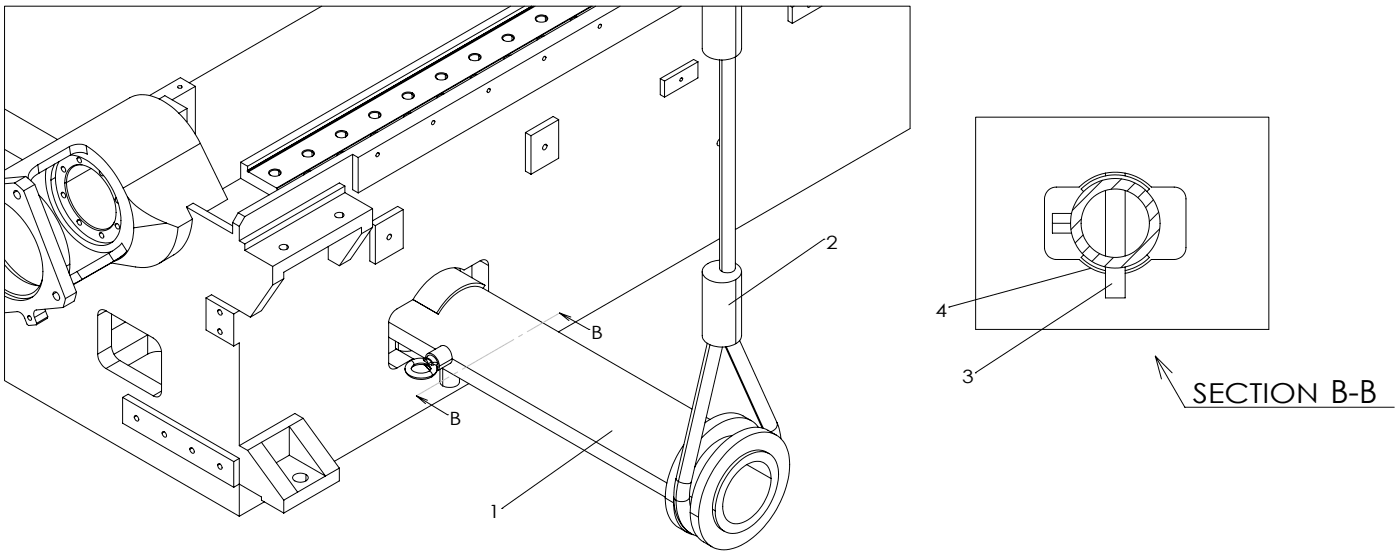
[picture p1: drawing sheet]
<svg xmlns="http://www.w3.org/2000/svg" width="356mm" height="142mm" viewBox="0 0 356 142" stroke-linecap="round" stroke-linejoin="round" font-family="sans-serif">
<defs><g id="words">
<text font-size="8.1" x="338.7" y="102.4">B-B</text>
<text font-size="7" x="303.7" y="102.5">SECTION</text>
<g font-size="4.7">
<text x="210.3" y="63.3">2</text>
<text x="238.2" y="80.5">4</text>
<text x="150.5" y="86.2">B</text>
<text x="244.9" y="97.3">3</text>
<text x="114.5" y="108">B</text>
<text x="124.3" y="131.8">1</text>
</g>
</g></defs>
<g fill="none" stroke="#000" stroke-width=".25">
<path d="M81.9 1.6l-33.7 19.4M111 18.9a2.07 2.07 0 0 1 3 .4 1.53 1.53 0 0 1-2.1 1 .85 .85 0 0 1-.9-.4 .85 .85 0 0 1 0-1zM113.4 19l.4 .5-.4 .6M113.4 19a1.61 1.61 0 0 0-2.4 .7l.3 .4M113.4 19v1.2M113.5 18.8l-.1 .2M119.5 14a2.11 2.11 0 0 1 3 .4 1.48 1.48 0 0 1-2.1 1 .86 .86 0 0 1-.9-.4 .86 .86 0 0 1 0-1zM121.6 18.9a1.79 1.79 0 0 0-1.9 1.1M121.9 14.1l.4 .5-.4 .6M121.9 14.1a1.62 1.62 0 0 0-2.4 .7l.3 .4M121.9 14.1v1.2M122 13.9l-.1 .2"/>
<path d="M128 9.1a2.07 2.07 0 0 1 2.9 .4 1.74 1.74 0 0 1-2.7 .8l-.4-.6zM130 1.6l-68.7 39.7M130.1 14a1.67 1.67 0 0 0-1.9 1.1M130.3 9.2l.5 .5-.4 .6M130.3 9.2a1.57 1.57 0 0 0-2.3 .7l.3 .4M130.3 9.2v1.2M130.5 9l-.2 .2M133.5 1.6l-70.5 40.7M135.4 1.6l-72.4 41.8M135.8 1.6l-72.8 42M136.2 1.6l-73 42.1M136.5 4.2a2.07 2.07 0 0 1 2.9 .4 1.67 1.67 0 0 1-2.4 .9l-.7-.5v-.4z"/>
<path d="M138.5 14.4l.1-.1a.53 .53 0 0 1 .3 .7 .53 .53 0 0 1-.7 .3zM138.6 9.1a1.87 1.87 0 0 0-1.9 1.1M138.6 14.3l.4 .3M138.8 4.3l.4 .5-.3 .6M138.8 4.3a1.78 1.78 0 0 0-2.4 .5l.4 .6M138.8 4.3v1.2M139 4.1l-.2 .2M147.1 4.2a1.78 1.78 0 0 0-1.9 1.1M150.5 1.6l-80.1 46.2M150.8 1.6l-80.4 46.4M151.7 1.6l-91.1 52.5M152.5 6.4l.3-.2a.51 .51 0 0 1 .2 .7 .51 .51 0 0 1-.7 .2z"/>
<path d="M152.7 6.2l.4 .2M157.9 1.6l-66.7 38.5M168.1 20v4.1l1.1 .6M168.1 20l1.1 .6M173.3 19.9l.3-.1a.47 .47 0 0 1 .1 .6 .47 .47 0 0 1-.6 .2zM173.4 1.6l-82.2 47.5M173.5 19.8l.3 .2M177.7 15.7l-1.1-.6-8.5 4.9M177.7 15.7l-8.5 4.9M177.7 15.7v4.1l-8.5 4.9M178.8 1.6v10.8a3.3 3.3 0 0 0 2.9 2.6 7.8 7.8 0 0 0 5.6-.6M183.2 15.2v53l.1 .5 .5 .3"/>
<path d="M183.8 15.3v53.7M187.2 14.5v53.7a2.33 2.33 0 0 1-3.4 .8M187.3 1.6v12.8M188.8 1.6v10.8l-.5 1.2-1 .8M200.6 1.6v3.7l1.1 .6M201.3 1.6l.4 .3M201.7 1.9v4M202.2 1.6l-.5 .3M205.6 1.6l.1 .3 .5-.3M209.3 1.6l-7.6 4.3M1.2 38l4.5 2.6M1.2 27.7l13.4 7.8"/>
<path d="M17.7 37.3l-8.1 4.6M17.7 37.3l.3 2.1M17.9 39.4a11.9 11.9 0 0 1 8.4 5.2 18.3 18.3 0 0 1 4.4 13 5 5 0 0 1-7.5 4.3 19.1 19.1 0 0 1-10.1-14.5l-.1-1.6M18 39.4l-8.1 4.6M21.9 37.1a26 26 0 0 1 9.5 10.7M21.9 37.1a4.9 4.9 0 0 0-4.2 .2M21.9 37.1l.3 2.1a4.4 4.4 0 0 0-4.2 .2M40.5 25.2l1.5-.9 5.6 3.3M45.3 21.9a.65 .65 0 0 1 1.1 .3 .68 .68 0 0 1-1.2-.2zM46.2 21.9v.5M47.6 27.6l-2.1 1.2M47.6 27.6v3.3h-.1"/>
<path d="M49.7 22l-5.9 3.4M49.7 22v12.2M49.7 22l-3.8-2.3-7.8 4.6M51 36.5a24.2 24.2 0 0 0-11-11.6 7.8 7.8 0 0 0-7 0l-31.8 18.4M51 36.5l-19.6 11.3M51 36.5l7 14.2-5.3 3M77.1 38.5a2.07 2.07 0 0 1 2.9 .4 1.67 1.67 0 0 1-2.4 .9l-.7-.5v-.4zM79.4 38.6l.5 .5-.4 .6M79.4 38.6a1.55 1.55 0 0 0-2.3 .7l.3 .4M79.4 38.6v1.1M79.6 38.4l-.2 .2M85.6 33.6a2.03 2.03 0 0 1 2.9 .4 1.74 1.74 0 0 1-2.7 .8l-.4-.6z"/>
<path d="M87.7 38.5a1.87 1.87 0 0 0-1.9 1.1M87.9 33.7l.4 .5-.3 .6M87.9 33.7a1.83 1.83 0 0 0-2.4 .5l.4 .6M87.9 33.7v1.1M88.1 33.5l-.2 .2M89.8 39.3l-27.5 15.8M89.8 39.3v8.9l1.4 .9M89.8 39.3l1.4 .8M93.9 28.9a2.05 2.05 0 0 1 3.1 .2 1.74 1.74 0 0 1-2.7 .8l-.4-.4zM95.9 39l.3-.2a.52 .52 0 0 1 .4 .6 .52 .52 0 0 1-.5 .5h-.3l-.1-.3zM96.1 38.9l.4 .2M96.2 33.6a1.78 1.78 0 0 0-1.9 1.1"/>
<path d="M96.4 28.8l.4 .5-.3 .6M96.4 28.8a1.61 1.61 0 0 0-2.4 .7l.4 .4M96.4 28.8v1.1M96.5 28.6l-.1 .2M102.5 23.8a2.11 2.11 0 0 1 3 .4 1.74 1.74 0 0 1-2.7 .8l-.5-.6zM104.6 28.7a1.79 1.79 0 0 0-1.8 1.1M104.9 23.9l.4 .5-.3 .6M104.9 23.9a1.83 1.83 0 0 0-2.4 .5l.4 .6M104.9 23.9v1.1M105.1 23.7l-.2 .2M110.1 30.9l.2-.3a.55 .55 0 0 1 .4 .7 .55 .55 0 0 1-.7 .4l-.2-.3zM110.3 30.7l.4 .2"/>
<path d="M113.1 23.8a1.71 1.71 0 0 0-1.8 1.1M124.2 22.7l.3-.2a.55 .55 0 0 1 .3 .7 .55 .55 0 0 1-.7 .3l-.1-.2zM124.4 22.5l.4 .3M133.8 33.7v9.8l1.4 .8M133.8 33.7l1.4 .8M135.2 34.5v9.8M138.5 36.9a.47 .47 0 0 1 .7-.1 .47 .47 0 0 1 0 .7l-.7 .6a.69 .69 0 0 1-.4-.6 .69 .69 0 0 1 .4-.6zM138.7 36.7l.6 .4M142.2 30.4l-1.4-.8-7 4.1M142.2 30.4l-7 4.1M142.2 30.4v9.8l-7 4.1M169.2 20.6v4.1"/>
<path d="M183.2 35.4a1.23 1.23 0 0 0-.4 1.7l.4-.1M248.4 29.8h74.6v54h-74.6zM1.2 51.6a22.6 22.6 0 0 1 9.7 18.3 6.2 6.2 0 0 1-4.5 6.4 8.3 8.3 0 0 1-5.2-1M3.6 48.6a1.09 1.09 0 0 1 1.5 1.1 .59 .59 0 0 1-.2 .9 .59 .59 0 0 1-.8-.3l-.5-.7zM3.7 46.5l2.3 2M3.7 46.5l-2.5 .2M4.3 48.5l-.8 .5M6 48.5l10.6 27.4M6.6 44.9l2.2 2M6.6 44.9l-2.9 1.6M6.6 44.9l-5.4 .5M8.8 46.9l10.7 27.4"/>
<path d="M8.8 46.9l-2.8 1.6M9.6 41.9a3.8 3.8 0 0 0-2.4 3.5M9.6 41.9l.3 2.1M9.9 49.6a26.6 26.6 0 0 1 7.9 17.6M9.9 44l-1.2 .9-.9 1.1M11.7 43a21.4 21.4 0 0 0 7 17.4 11 11 0 0 0 9 3.8l.9-.3M13.9 41.7l-.7 1.9-.2 2.2M14.1 45.1a19.3 19.3 0 0 0 10.2 16.1 5.9 5.9 0 0 0 4.4 .3M14.1 45.1l-1.1 .7M15.1 41.1l-.6 1.2-.4 2.8M15.7 42.4a.86 .86 0 0 1 .9 .4 .86 .86 0 0 1-.1 1 1.02 1.02 0 0 1-.8-1.4zM15.7 49a.86 .86 0 0 1 .9 .4 .86 .86 0 0 1-.1 .9 1.02 1.02 0 0 1-.8-1.3z"/>
<path d="M16.2 42.4l-.6 .3M16.2 49l-.6 .3M16.9 46.4a13.8 13.8 0 0 0 7.3 11.5 3.5 3.5 0 0 0 5-1.6M16.9 46.4l-.4 .1M17.7 42.9a3.9 3.9 0 0 1 4.8-.4 13.6 13.6 0 0 1 6.8 13.4 3.7 3.7 0 0 1-5.7 2.2 14.2 14.2 0 0 1-7.1-12.2l.4-1.7zM19.7 55.9a.86 .86 0 0 1 .9 .4 .86 .86 0 0 1-.1 1 1.02 1.02 0 0 1-.8-1.4zM19.7 40.1a.86 .86 0 0 1 .9 .4 .86 .86 0 0 1-.1 .9 1.02 1.02 0 0 1-.8-1.3zM20.2 40.1l-.6 .3M20.2 55.9l-.6 .4M20.9 41.9a3.6 3.6 0 0 0-3.9 3.9l-.1 .6M23.2 42.8l-6.3 3.6M25.3 43.7a.85 .85 0 0 0 1 .9"/>
<path d="M25.4 43.4l-.1 .3M25.4 59.2a.86 .86 0 0 1 .9 .4 .86 .86 0 0 1-.1 1 1.02 1.02 0 0 1-.8-1.4zM25.5 43.6l-.2 .1M25.9 59.2l-.6 .3M29.3 50.6l.3 .7 .5 .4M29.4 56.9a.83 .83 0 0 1 .9 .4 .83 .83 0 0 1-.1 .9 .97 .97 0 0 1-.8-1.3zM29.6 50.2l-.3 .4M29.7 50.4l-.4 .2M29.9 56.9l-.6 .3M31.4 47.8l1 2.3M32.4 50.1a21.7 21.7 0 0 1 1.6 7.8M32.4 50.1a22.9 22.9 0 0 0 10 6.6"/>
<path d="M34 57.9a8.5 8.5 0 0 1-4 8.2l-.9 .3M42.4 56.7l2.9 1.1M42.4 56.7l-8.4 1.2M45.3 57.8a10.6 10.6 0 0 1-5.5 9.6l-2.2 .6h-1.6l-7.7-1.1M47.5 52.7l1.5 3M47.5 52.7l11.7 6.7v-2.8M47.5 52.7l1.7-1 10 5.8M49 55.7a11 11 0 0 1-4.8 9.1l-3.6 2.1M49 55.7l-3.7 2.1M59.2 56.6l1.7 1M60.6 54.1l1.7 1M60.6 54.1l-1.4 2.5"/>
<path d="M60.9 57.6v3.6M61.3 45.4l7.3 4.2M61.3 45.4l-4.7 2.6M61.3 41.3l1.7 1M61.3 41.3v4.1M62.3 55.1l-1.4 2.5M63 43.4v.2M63 43.6l.2 .1M63 42.3v1.1M63.2 43.7l7.2 4.1M68.6 43.4a2.11 2.11 0 0 1 3 .4 1.48 1.48 0 0 1-2.1 1 .86 .86 0 0 1-1-.4 .86 .86 0 0 1 .1-1zM70.4 47.8v.2"/>
<path d="M70.4 48l.4 .2M71 43.5l.4 .5-.4 .6M71 43.5a1.62 1.62 0 0 0-2.4 .7l.3 .4M71 43.5v1.1M71.1 43.3l-.1 .2M79.2 43.4a1.78 1.78 0 0 0-1.9 1.1M85.3 54.3a1.49 1.49 0 0 1 2.3 .4 1.41 1.41 0 0 1-2.4 0zM87.2 54.2v1M87.8 47.3l-1.4-.8-25.5 14.7M87.8 49l-25.5 14.7M87.8 49l7.1 4M87.8 47.3l-25.5 14.7"/>
<path d="M87.8 47.3v1.7M91.2 40.1v9M92 59.4v-1.6l-19.8 11.4v1.7M92 59.4l-5.6 8.2M94.1 58.8v7.6l1.5 .8M94.9 53l-25.5 14.8M94.9 57.8l-2.9 1.6M94.9 53v4.8M94.9 57.8l-5.7 8.2-2.8 1.6M94.9 57l.7 .4M95.6 57.4v9.8M98.9 59.7l.5-.2a.86 .86 0 0 1 .1 1 .86 .86 0 0 1-.8 .4l-.1-.6z"/>
<path d="M99.1 59.6l.6 .3M102.7 53.3l-1.5-.8-6.3 3.6M102.7 53.3l-7.1 4.1M102.7 53.3v9.8l-7.1 4.1M187.2 58.4l44.5-25.7v-31.1h-230.5v95.2l59.7 34.5M267.9 56.8v2.5h4.9M267.9 56.8h4.6M272.8 54.3h-4.9v2.5M275.3 55.7l-2.6 2.7M275.8 59.7l-2.1 2.1M275.9 48.7l-.7-.6a12.3 12.3 0 0 1 17.4 0l-.6 .6M280.7 45.8l-7.7 7.7"/>
<path d="M281.4 44v.7M281.4 48.5v16.6M285.5 45.5l-2.6 2.6M286.4 44v.7M286.4 48.5v16.6M289 46.6l-2.1 2M291.6 48.4l-1.9 1.9M293.6 50.8l-1.9 2M295 54l-2.4 2.3M295.2 58.2l-9.8 9.9M1.2 79.5l3.2-.2a2.35 2.35 0 0 1 1.9 1.7l.6 1.4 .4 .4 1.9-.2M1.2 74.3a7.8 7.8 0 0 0 7.2 1.2"/>
<path d="M1.2 66a16.5 16.5 0 0 0 8.7 6.7M1.2 67.3a13 13 0 0 0 8.9 5.4M10.8 71.1a5.3 5.3 0 0 1-7.5 3.5l-2.1-1M11.5 78.6l.1 .5M11.6 79.1l-2.8 1.6M11.6 79.1l.6 1.5M13.8 74.2a1.39 1.39 0 0 1 1.2 2.1 1.38 1.38 0 0 1-1.2-2.1zM14.4 74.3l-.9 .5M16 78.2l-6.7 .6a1.24 1.24 0 0 0-.5 1.9M16.6 75.9l-.6 2.3M17.8 67.2l-.2 2.3M17.8 67.2l-.9 .5"/>
<path d="M19.5 74.3l-.6 2.3-2.9 1.6M19.5 74.3l-2.9 1.6M19.6 69.1l-1.8 .9M19.6 69.1l1.3 1.9M20.9 71l-2.2 1.2M27 79l12 7a4.8 4.8 0 0 1 2.1 3.6v9.8M27 79a1.28 1.28 0 0 0-1.5-.1 1.28 1.28 0 0 0-.6 1.3M27 79l-2.1 1.2M27.7 64.4l-8.1 4.7M27.7 64.4l1.3 2M28.4 79.9v8.1M29 66.4l-8.1 4.6"/>
<path d="M32.3 63.9l-1.3-2.1-.6 .7-2.7 1.9M32.3 63.9l-1 1-2.3 1.5M32.3 63.9l-.8 1-1.1 .8-11.7 6.7M52.5 75.8l1.4-.8 7 4M52.5 75.8v8.1l7 4.1M52.5 75.8l7 4.1M55.5 78.8a.82 .82 0 0 1 .9 .4 .82 .82 0 0 1-.1 .9 .93 .93 0 0 1-.8-1.3zM56 78.8l-.6 .3M59.5 79.9v8.1M60.9 61.2l1.4 .8M60.9 79l2.8 1.7M60.9 79l-1.4 .9"/>
<path d="M62.3 62v1.7M62.3 63.7l7.1 4.1M69.4 67.8v4.7M69.4 72.5l-5.7 8.2M71.2 62.5a1.49 1.49 0 0 1 2.2 .4 1.37 1.37 0 0 1-2.4 0zM72.2 70.9l-2.8 1.6M72.2 70.9l-5.6 8.1-2.9 1.7M73.1 62.4v.9M83.6 62.7v3.3l2.8 1.6M105.2 76.2l-4.1 2.3a4.6 4.6 0 0 0-2.2 3.7v10.1M105.2 76.2l6.4 3.7M115.7 68.1l7.8 4.5"/>
<path d="M117.2 68.2v.7M120.1 67.5v3.1M122.3 66.3a1.3 1.3 0 0 1 1.5-.1 1.3 1.3 0 0 1 .6 1.3M122.3 66.3l-4.2 2.4a7.2 7.2 0 0 0-7.5 1.3 20 20 0 0 0-5.4 6.2M122.3 66.3l2.1 1.2M123 73.3a6 6 0 0 0-6.3 1 17 17 0 0 0-5.1 5.6M123 73.3l53.2 30.7M123.5 72.6a6.5 6.5 0 0 0-6.9 1 18.5 18.5 0 0 0-5.4 6l.4 .3M123.5 72.6l-.5 .7M124.4 67.5v6.6M142.5 79.6l7.4 4.2M142.5 79.6l2.8 1"/>
<path d="M142.5 79.6l2.3 1.9M178.8 69v16.4a3.2 3.2 0 0 0 2.9 2.6 7.8 7.8 0 0 0 5.6-.6M183.2 66.2a4.9 4.9 0 0 0-4.3 2.3 2.72 2.72 0 0 0 2.3 3 7.9 7.9 0 0 0 6.1-.4M183.2 60.7l-41 23.7M187.2 66.9a2.17 2.17 0 0 1 1.6 2.1 2.17 2.17 0 0 1-1.5 2.1M187.3 71.1v16.3M188.8 69v16.4l-.5 1.2-1 .8M209.8 60.8h.1M209.8 60.8l-24.2 16.7M241.6 78.1h.1M275.9 64.8l-.7 .7a12.3 12.3 0 0 0 6.2 3.3M277.4 62.6l-1.9 1.9"/>
<path d="M277.7 68.2l-36.1 9.9M280 64.5l-2 2M281.4 69.5a12.9 12.9 0 0 1-6.7-3.5h-5.8a3 3 0 0 1-3-3v-12.4a3 3 0 0 1 3-3h5.8a13.1 13.1 0 0 1 18.4 0h5.8a3 3 0 0 1 3 3v12.4a3 3 0 0 1-3 3h-5.8a12.7 12.7 0 0 1-6.7 3.5M281.4 67.9v7.9h5v-7.9M283.1 72.2l-34.8 22.6M283.5 65.5l-2.4 2.3M292 64.8l.6 .7a12.4 12.4 0 0 1-6.2 3.3M7.2 80.3a.73 .73 0 0 1 .7 .4 .73 .73 0 0 1-.1 .8 .84 .84 0 0 1-.6-1.2zM7.5 80.3l-.5 .3M8.8 80.7l.5 1.5M9.3 82.2l-.1 .4M12.2 80.6l-2.9 1.6"/>
<path d="M12.2 80.6l-.1 .3-2.9 1.7M24.9 90.1a4.8 4.8 0 0 0 2.1 3.6M24.9 80.2v9.9M27 93.7l12 7M28.4 88a4.8 4.8 0 0 0 2.1 3.7M28.4 88l-3.5 2.1M30.5 91.7l-3.5 2M30.5 91.7l10.6 6.1M31.9 81.9l-3.5 2M37.6 90.1v-5l-8.6 5M37.6 90.1l-5 2.8M41.1 99.4a1.3 1.3 0 0 1-.6 1.4 1.3 1.3 0 0 1-1.5-.1"/>
<path d="M41.1 89.4h-1.5l-2 .7M41.1 99.4l-2.1 1.3M55.5 83.7a.82 .82 0 0 1 .9 .4 .82 .82 0 0 1-.1 .9 .96 .96 0 0 1-.8-1.3zM56 83.7l-.6 .3M59.5 88l1.4-.8v26.1M98.9 92.3a1.29 1.29 0 0 0 .7 1.4 1.29 1.29 0 0 0 1.5-.1M98.9 85.7l9.3 5.4M98.9 81.9l12 6.9M98.9 92.3l2.2 1.3M100.7 86.8l.1 2.1M100.9 88.7l1.6 .6 2.3-.1M100.9 88.7l4.3 2.5"/>
<path d="M100.9 88.7l-2 1.2M101.4 87.2v1.8M103.1 93.8a3.4 3.4 0 0 0 3.7 2.7l1.5-.1 1.6-.6M103.1 93.8a3.1 3.1 0 0 0 3 2.3 6.1 6.1 0 0 0 4-.7M104.5 91.7a2.26 2.26 0 0 0-1.4 2.1M104.5 91.7a.94 .94 0 0 1 .9 1.1M104.7 93.8a3.3 3.3 0 0 0 4 .8l.4-.2M105.2 91.2l-4.1 2.4M105.2 91.2l.2 .2M105.3 93.1l-.6 .7M105.4 92.8l-.5 .4-.2 .6M105.4 92.8l-.1 .3"/>
<path d="M105.4 92.8a3.3 3.3 0 0 1 4.2 .6l.1 .4M107.8 91.3l.2-.2a5.6 5.6 0 0 0-3.5 .6M107.8 91.3l.2 .4M107.9 92.7l.5 .4M107.9 92.7h.1M107.9 92.7h-1.1l-1.5 .4M108 92.7l1 .2 .7 .9M108 91.7l1 .9 .9 .2M108 92.7l.5 .5M108.3 91.1a1.15 1.15 0 0 1 .7-1.3 1.15 1.15 0 0 1 1.4 .5 3.8 3.8 0 0 1 1.5 2.8M108.4 93.1l.4 .5 .8 .5M108.4 91.2a1.25 1.25 0 0 1 1.1-.9 1.25 1.25 0 0 1 1.3 .7l.7 1.4"/>
<path d="M108.4 91.2a1.41 1.41 0 0 1 1.7 1M108.4 91.2l.1 .2M108.4 91.2l-.6 .1M108.4 93.1l.1 .1M108.5 91.4a1.21 1.21 0 0 1 1.3 .7M108.5 91.4l-.5 .3M108.5 91.4l.5 1 .8-.3M108.5 93.2l.5-.2 .7 .8M108.5 93.2l.5 .5 .6 .3M108.7 90.9l-.7 .2M108.9 89.9l3.3-1.9a1.97 1.97 0 0 1 2.5 1.5l.4 1.7M109.1 94.4a.94 .94 0 0 1 1 1"/>
<path d="M109.7 93.8l-.6 .6M109.8 92.1l.3 .1M109.8 92.1l.1 .7M110.1 95.4l-.2 .4M110.1 92.2l.7-.1 .7 .3M110.1 92.2l.3 .6M110.4 92.8h-.5M110.4 92.8h.4l.3 .2M111.1 93l.2 .8M111.3 93.8a2.36 2.36 0 0 1-1.4 2M111.3 93.8l-.4 .9-.8 .7M111.5 92.4l-.4 .6"/>
<path d="M111.5 92.4v1M111.5 93.4l-.2 .3M111.5 93.4h-.2M111.5 93.4l-.2 .1M111.9 93.1l-.3 .9-.4 .3M112 93.9v3.3l.2 .5 .5 .4M112.5 93.6l56.9 32.8M112.7 93.7v4.4M115.1 91.2l-.2 1-3.5 2.1M115.1 91.2l-3.2 1.9M115.1 91.2l54.7 31.6M117 96.2a1.91 1.91 0 0 1-2.3 2.3l-1.3-.1-.7-.3"/>
<path d="M119.3 97.6l-34.2 19.7M149.9 83.8h.1M180.1 87.3l-8 34.4M180.8 87.7l-8.1 34.7M183.9 88.3l-7.9 34.3M184.7 88.2l9.3 20.6M184.9 88.2l9.4 20.7M188.3 86.6l9.5 20.8M248.3 94.8h.1M294.1 90.6l7.6 13h53.3M294.1 90.6l4.3 4.2M294.1 90.6l1.6 5.8"/>
<path d="M31.2 101.1l1.4-.9 28.3 16.4M31.2 101.1l28.3 16.3M31.2 101.1v6.5l28.3 16.3M34.3 105.7a.82 .82 0 0 1 .9 .4 .82 .82 0 0 1-.1 1 .96 .96 0 0 1-.8-1.4zM34.8 105.7l-.6 .4M41.4 109.8a.85 .85 0 0 1 .8 .4 .85 .85 0 0 1 0 1 1.02 1.02 0 0 1-.8-1.4zM41.8 109.8l-.5 .3M48.4 113.9a.86 .86 0 0 1 .9 .4 .86 .86 0 0 1-.1 1 1.02 1.02 0 0 1-.8-1.4zM48.9 113.9l-.6 .3M55.5 118a.82 .82 0 0 1 .9 .4 .82 .82 0 0 1-.1 .9 .93 .93 0 0 1-.8-1.3zM56 118l-.6 .3M59.5 117.4v6.5"/>
<path d="M60.9 116.6v14.7M60.9 113.3l2.1 1.2M60.9 116.6l-1.4 .8M63 114.5l9.2 12.7M66.6 112.5l-3.6 2M66.6 112.5l9.2 12.7M73.7 108.4l-7.1 4.1M73.7 115.8l-3.4 1.9M73.7 115.8l9.2 5.3M73.7 108.4l9.2 12.7M73.7 108.4v7.4M77.2 106.4l-2.1-1.3-14.2 8.2"/>
<path d="M77.2 106.4l-3.5 2M77.2 106.4l9.2 12.6M86.4 119l-3.5 2.1M86.4 119v3.3l-14.2 8.2M106 100.7l7.9 4.8M106 100.7l2.8 1.1M106 100.7l2.3 1.9M113.9 105.5h.1M155.8 109.6l-28 19.7M174.1 113.1a25 25 0 0 0-4.7 13.5M179.8 106.1l1 .6M185 115a13.7 13.7 0 0 1 10.2-5.1 6.3 6.3 0 0 1 5.6 5.8 23.2 23.2 0 0 1-5.6 17.4 16.3 16.3 0 0 1-10.2 6.7 6.2 6.2 0 0 1-6.9-5.8 22.7 22.7 0 0 1 4.9-16.6z"/>
<path d="M186.4 110.8a12.4 12.4 0 0 0-8.6 6.3l-.9 1.7M187.1 118.4a9.4 9.4 0 0 1 7.3-3.5 4.8 4.8 0 0 1 3.8 5 17.4 17.4 0 0 1-8.7 15 4.6 4.6 0 0 1-6.5-1.3 10.8 10.8 0 0 1 .3-9.2 19.4 19.4 0 0 1 3.8-6zM188.2 119.6a6.2 6.2 0 0 1 5.8-2.1 4.7 4.7 0 0 1 2.2 5.5 13 13 0 0 1-7.4 10 3.5 3.5 0 0 1-4.8-3.6 13.2 13.2 0 0 1 4.2-9.8zM190.1 118.2l6.2 3.5M191.3 107a9.2 9.2 0 0 0-4.5-2 11.1 11.1 0 0 0-7.3 2.5M193.1 108.7a6.3 6.3 0 0 0-7.8-2 18.4 18.4 0 0 0-6.7 4.7M195.9 115.4a5.9 5.9 0 0 0-7.1 .5 18 18 0 0 0-7.4 13.6M197.7 110.7a9.2 9.2 0 0 0-4.6-2 13.8 13.8 0 0 0-10.2 5.1 26.1 26.1 0 0 0-7.2 16.5M197.8 107.4l.6 1.6 .4 2.6M197.8 107.4a1.92 1.92 0 0 1-1.6 2.4M59.5 123.9l1.4-.8 5.7 3.3v.8l5.6 3.3M67.3 127.6l-6.4 3.7"/>
<path d="M72.2 127.2v3.3M74.6 121a2.62 2.62 0 0 1 3.9 .3 1.75 1.75 0 0 1-2.4 1.3 1.25 1.25 0 0 1-1.5-1.6zM75.8 125.2l-3.6 2M77.9 120.7v1.6M82.9 121.1l-7.1 4.1M127.8 129.3h.1M169.4 126.6a8.2 8.2 0 0 0 3.3 7.5l2.2 1.3M169.4 126.6l2.1 1.3M171.5 127.9a8 8 0 0 0 3.9 7.8l1.1 .3M171.5 126.4a10.3 10.3 0 0 0 4.5 9.3M171.5 126.8v1.1M171.5 126.4l.6 .8"/>
<path d="M172.1 121.7l-.4 2.5-.2 2.2M172.1 121.7l.2 .4 .4 .3M172.1 127.2a9.3 9.3 0 0 0 3.9 8.5M172.7 122.4l-.4 2.5-.2 2.3M172.7 122.4a2.87 2.87 0 0 0 3.3 .2M175.5 126.4l.3 2.5M175.5 126.4a2.11 2.11 0 0 1-2.8 1.1l-.6-.3M175.5 126.1l.6 .4M175.7 130.3a8.1 8.1 0 0 0 3.4 7.5l2.2 1.3M175.7 130.3l2.1 1.2M176 135.7l1.5 .6M176 122.6l-.5 3.8"/>
<path d="M181.4 129.5a5.6 5.6 0 0 0 3.1 5.6M181.4 129.5l.7 .4"/>
<circle cx="283.9" cy="56.8" r="8.7"/>
<circle cx="283.9" cy="56.8" r="11.4"/>
</g>
<path d="M106 100.6l36.5-21" fill="none" stroke="#c0c0c0" stroke-width=".25" stroke-dasharray="15.2 1.3 1.3 1.3" stroke-dashoffset="5.6" stroke-linecap="butt"/>
<use href="#words"/>
</svg>
